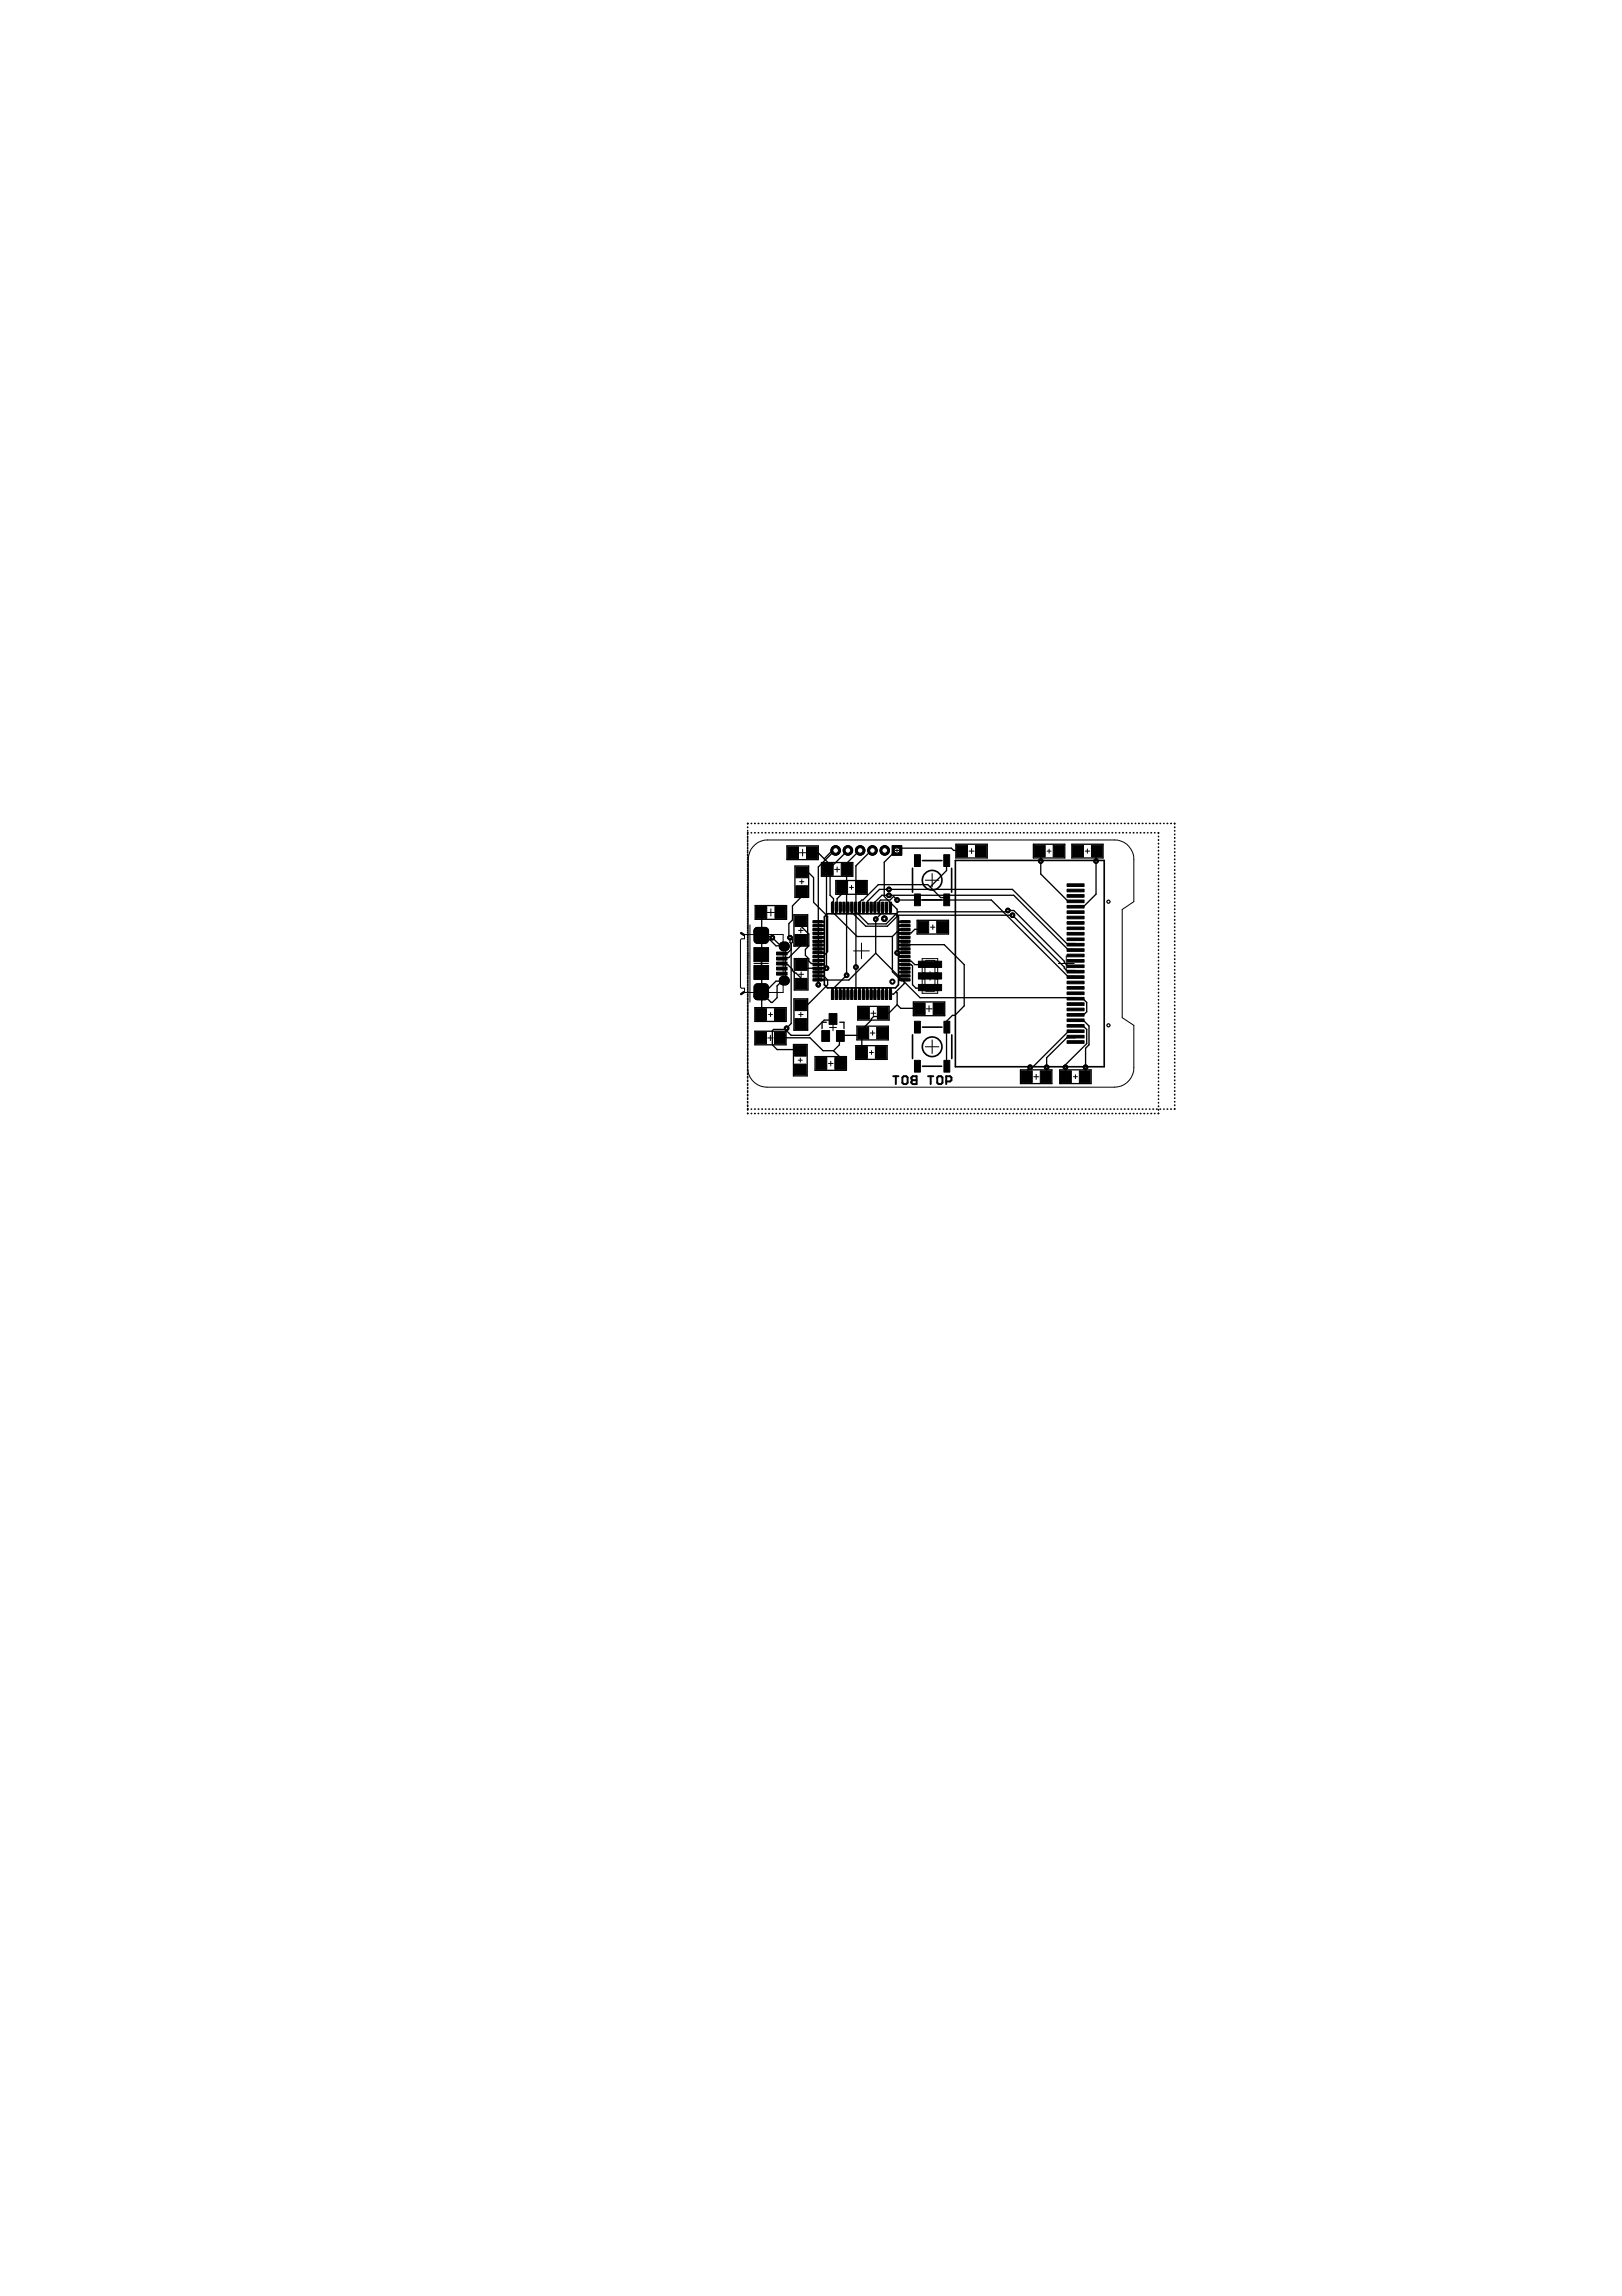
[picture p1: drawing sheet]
<svg xmlns="http://www.w3.org/2000/svg" width="210mm" height="297mm" viewBox="0 0 210 297" stroke-linecap="round" stroke-linejoin="round" font-family="sans-serif">
<defs><g id="words">
<text font-size=".3" x="97" y="126.1" transform="rotate(-90 97 126.1)">PCB FRONT EDGE</text>
</g></defs>
<path d="M115.6 139.2h.7M115.9 139.2v1.1M116.9 139.2h.4l.2 .2v.7l-.2 .2h-.4l-.1-.2v-.7zM117.9 139.4l.2-.2h.5v1.1h-.5l-.2-.2v-.2l.2-.2-.2-.1zM118.1 139.7h.5" fill="none" stroke="#000" stroke-width=".25"/>
<g fill="#000" stroke="#000" stroke-width=".13">
<path d="M115.5 109.4h1.2v1.2h-1.2zM138.1 119.9h2.2v.4h-2.2zM138.1 119.2h2.2v.4h-2.2zM138.1 118.5h2.2v.4h-2.2zM138.1 117.8h2.2v.4h-2.2zM138.1 117.1h2.2v.4h-2.2zM138.1 116.4h2.2v.4h-2.2zM138.1 115.7h2.2v.4h-2.2zM138.1 115h2.2v.4h-2.2zM138.1 114.3h2.2v.4h-2.2zM138.1 134.6h2.2v.4h-2.2zM138.1 133.9h2.2v.4h-2.2z"/>
<path d="M138.1 133.2h2.2v.4h-2.2zM138.1 132.5h2.2v.4h-2.2zM138.1 131.8h2.2v.4h-2.2zM138.1 131.1h2.2v.4h-2.2zM138.1 130.4h2.2v.4h-2.2zM138.1 129.7h2.2v.4h-2.2zM138.1 129h2.2v.4h-2.2zM138.1 128.3h2.2v.4h-2.2zM138.1 127.6h2.2v.4h-2.2zM138.1 126.9h2.2v.4h-2.2zM138.1 126.2h2.2v.4h-2.2zM138.1 125.5h2.2v.4h-2.2z"/>
<path d="M138.1 124.8h2.2v.4h-2.2zM138.1 124.1h2.2v.4h-2.2zM138.1 123.4h2.2v.4h-2.2zM138.1 122.7h2.2v.4h-2.2zM138.1 122h2.2v.4h-2.2zM138.1 121.3h2.2v.4h-2.2zM138.1 120.6h2.2v.4h-2.2z"/>
</g>
<g fill="#000" stroke="#000" stroke-width=".13">
<path d="M97.8 120h1.2a.51 .51 0 0 1 .5 .5 .51 .51 0 0 1-.5 .5h-1a.52 .52 0 0 1-.4-.4 .52 .52 0 0 1 .2-.6z" fill-rule="evenodd"/>
<path d="M97.8 128.4l1.2-.1a.51 .51 0 0 1 .5 .5 .51 .51 0 0 1-.5 .5h-1a.52 .52 0 0 1-.4-.3 .52 .52 0 0 1 .2-.6z" fill-rule="evenodd"/>
<circle cx="101.5" cy="122.4" r=".63"/>
<circle cx="101.5" cy="126.9" r=".63"/>
</g>
<g fill="none" stroke="#000" stroke-width=".21">
<path d="M96.8 107v.1M96.8 107.5h.1M96.8 107.9v.1M96.8 108.4h.1M96.8 108.8v.1M96.8 109.3v.1M96.8 109.8h.1M96.8 110.2v.1M96.8 110.7h.1M96.8 111.1v.1M96.8 111.6v.1M96.8 112.1h.1"/>
<path d="M96.8 112.5v.1M96.8 113v.1M96.8 113.5h.1M96.8 113.9v.1M96.8 114.4h.1M96.8 114.8v.1M96.8 115.3v.1M96.8 115.8h.1M96.8 116.2v.1M96.8 116.7h.1M96.8 117.1v.1M96.8 117.6v.1"/>
<path d="M96.8 118.1h.1M96.8 118.5v.1M96.8 119h.1M96.8 119.4v.1M96.8 119.9v.1M96.8 106.5v.1M97.2 106.5h.1M97.7 106.5h.1M98.1 106.5h.1M98.6 106.5h.1M99.1 106.5h.1M99.5 106.5h.1"/>
<path d="M100 106.5h.1M100.4 106.5h.1M100.9 106.5h.1M101.3 106.5h.1M101.8 106.5h.1M102.3 106.5h.1M102.7 106.5h.1M103.2 106.5h.1M103.7 106.5h.1M104.1 106.5h.1M104.6 106.5h.1M105 106.5h.1"/>
<path d="M105.5 106.5h.1M106 106.5h.1M106.4 106.5h.1M106.9 106.5h.1M107.3 106.5h.1M107.8 106.5h.1M108.2 106.5h.1M108.7 106.5h.1M109.2 106.5h.1M109.6 106.5h.1M110.1 106.5h.1M110.6 106.5h.1"/>
<path d="M111 106.5h.1M111.5 106.5h.1M111.9 106.5h.1M112.4 106.5h.1M112.9 106.5h.1M113.3 106.5h.1M113.8 106.5h.1M114.2 106.5h.1M114.7 106.5h.1M115.2 106.5h.1M115.6 106.5h.1M116.1 106.5h.1"/>
<path d="M116.5 106.5h.1M117 106.5h.1M117.5 106.5h.1M117.9 106.5h.1M118.4 106.5h.1M118.9 106.5h.1M119.3 106.5h.1M119.8 106.5h.1M120.2 106.5h.1M120.7 106.5h.1M121.1 106.5h.1M121.6 106.5h.1"/>
<path d="M122.1 106.5h.1M122.5 106.5h.1M123 106.5h.1M123.4 106.5h.1M123.9 106.5h.1M124.4 106.5h.1M124.8 106.5h.1M125.3 106.5h.1M125.8 106.5h.1M126.2 106.5h.1M126.7 106.5h.1M127.1 106.5h.1"/>
<path d="M127.6 106.5h.1M128 106.5h.1M128.5 106.5h.1M129 106.5h.1M129.4 106.5h.1M129.9 106.5h.1M130.3 106.5h.1M130.8 106.5h.1M131.3 106.5h.1M131.7 106.5h.1M132.2 106.5h.1M132.7 106.5h.1"/>
<path d="M133.1 106.5h.1M133.6 106.5h.1M134 106.5h.1M134.5 106.5h.1M134.9 106.5h.1M135.4 106.5h.1M135.9 106.5h.1M136.3 106.5h.1M136.8 106.5h.1M137.2 106.5h.1M137.7 106.5h.1M138.2 106.5h.1"/>
<path d="M138.6 106.5h.1M139.1 106.5h.1M139.6 106.5h.1M140 106.5h.1M140.5 106.5h.1M140.9 106.5h.1M141.4 106.5h.1M141.8 106.5h.1M142.3 106.5h.1M142.8 106.5h.1M143.2 106.5h.1M143.7 106.5h.1"/>
<path d="M144.1 106.5h.1M144.6 106.5h.1M145.1 106.5h.1M145.5 106.5h.1M146 106.5h.1M146.5 106.5h.1M146.9 106.5h.1M147.4 106.5h.1M147.8 106.5h.1M148.3 106.5h.1M148.8 106.5h.1M149.2 106.5h.1"/>
<path d="M149.7 106.5h.1M150.1 106.5h.1M150.6 106.5h.1M151 106.5h.1M151.5 106.5h.1M152 106.5v.1M152 107v.1M152 107.5h.1M152 107.9v.1M152 108.4h.1M152 108.8v.1M152 109.3v.1"/>
<path d="M152 109.8h.1M152 110.2v.1M152 110.7h.1M152 111.1v.1M152 111.6v.1M152 112.1h.1M152 112.5v.1M152 113v.1M152 113.5h.1M152 113.9v.1M152 114.4h.1M152 114.8v.1"/>
<path d="M152 115.3v.1M152 115.8h.1M152 116.2v.1M152 116.7h.1M152 117.1v.1M152 117.6v.1M152 118.1h.1M152 118.5v.1M152 119h.1M152 119.4v.1M152 119.9v.1M96.8 120.4h.1"/>
<path d="M96.8 120.8v.1M96.8 121.3h.1M96.8 121.8h.1M96.8 122.2v.1M96.8 122.7h.1M96.8 123.1v.1M96.8 123.6v.1M96.8 124.1h.1M96.8 124.5v.1M96.8 125h.1M96.8 125.5h.1M96.8 125.9v.1"/>
<path d="M96.8 126.4h.1M96.8 126.8v.1M96.8 127.3h.1M96.8 127.7v.1M96.8 128.2v.1M96.8 128.7h.1M96.8 129.1v.1M96.8 129.6h.1M96.8 130v.1M96.8 130.5v.1M96.8 131h.1M96.8 131.4v.1"/>
<path d="M96.8 131.9v.1M96.8 132.4h.1M96.8 132.8v.1M96.8 133.3h.1M96.8 133.8h.1M96.8 134.2v.1M96.8 134.7h.1M96.8 135.1v.1M96.8 135.6h.1M96.8 136.1h.1M96.8 136.5v.1M96.8 137h.1"/>
<path d="M96.8 137.4v.1M96.8 137.9h.1M96.8 138.4h.1M96.8 138.8v.1M96.8 139.3h.1M96.8 139.7v.1M152 120.4h.1M152 120.8v.1M152 121.3h.1M152 121.8h.1M152 122.2v.1M152 122.7h.1"/>
<path d="M152 123.1v.1M152 123.6v.1M152 124.1h.1M152 124.5v.1M152 125h.1M152 125.5h.1M152 125.9v.1M152 126.4h.1M152 126.8v.1M152 127.3h.1M152 127.7v.1M152 128.2v.1"/>
<path d="M152 128.7h.1M152 129.1v.1M152 129.6h.1M152 130v.1M152 130.5v.1M152 131h.1M152 131.4v.1M152 131.9v.1M152 132.4h.1M152 132.8v.1M152 133.3h.1M152 133.8h.1"/>
<path d="M152 134.2v.1M152 134.7h.1M152 135.1v.1M152 135.6h.1M152 136.1h.1M152 136.5v.1M152 137h.1M152 137.4v.1M152 137.9h.1M152 138.4h.1M152 138.8v.1M152 139.3h.1"/>
<path d="M152 139.7v.1M96.8 143.4v.1M96.8 140.2v.1M96.8 140.7h.1M96.8 141.1v.1M96.8 141.6h.1M96.8 142v.1M96.8 142.5v.1M96.8 143h.1M97.2 143.5h.1M97.7 143.5h.1M98.1 143.5h.1"/>
<path d="M98.6 143.5h.1M99.1 143.5h.1M99.5 143.5h.1M100 143.5h.1M100.4 143.5h.1M100.9 143.5h.1M101.3 143.5h.1M101.8 143.5h.1M102.3 143.5h.1M102.7 143.5h.1M103.2 143.5h.1M103.7 143.5h.1"/>
<path d="M104.1 143.5h.1M104.6 143.5h.1M105 143.5h.1M105.5 143.5h.1M106 143.5h.1M106.4 143.5h.1M106.9 143.5h.1M107.3 143.5h.1M107.8 143.5h.1M108.2 143.5h.1M108.7 143.5h.1M109.2 143.5h.1"/>
<path d="M109.6 143.5h.1M110.1 143.5h.1M110.6 143.5h.1M111 143.5h.1M111.5 143.5h.1M111.9 143.5h.1M112.4 143.5h.1M112.9 143.5h.1M113.3 143.5h.1M113.8 143.5h.1M114.2 143.5h.1M114.7 143.5h.1"/>
<path d="M115.2 143.5h.1M115.6 143.5h.1M116.1 143.5h.1M116.5 143.5h.1M117 143.5h.1M117.5 143.5h.1M117.9 143.5h.1M118.4 143.5h.1M118.9 143.5h.1M119.3 143.5h.1M119.8 143.5h.1M120.2 143.5h.1"/>
<path d="M120.7 143.5h.1M121.1 143.5h.1M121.6 143.5h.1M122.1 143.5h.1M122.5 143.5h.1M123 143.5h.1M123.4 143.5h.1M123.9 143.5h.1M124.4 143.5h.1M124.8 143.5h.1M125.3 143.5h.1M125.8 143.5h.1"/>
<path d="M126.2 143.5h.1M126.7 143.5h.1M127.1 143.5h.1M127.6 143.5h.1M128 143.5h.1M128.5 143.5h.1M129 143.5h.1M129.4 143.5h.1M129.9 143.5h.1M130.3 143.5h.1M130.8 143.5h.1M131.3 143.5h.1"/>
<path d="M131.7 143.5h.1M132.2 143.5h.1M132.7 143.5h.1M133.1 143.5h.1M133.6 143.5h.1M134 143.5h.1M134.5 143.5h.1M134.9 143.5h.1M135.4 143.5h.1M135.9 143.5h.1M136.3 143.5h.1M136.8 143.5h.1"/>
<path d="M137.2 143.5h.1M137.7 143.5h.1M138.2 143.5h.1M138.6 143.5h.1M139.1 143.5h.1M139.6 143.5h.1M140 143.5h.1M140.5 143.5h.1M140.9 143.5h.1M141.4 143.5h.1M141.8 143.5h.1M142.3 143.5h.1"/>
<path d="M142.8 143.5h.1M143.2 143.5h.1M143.7 143.5h.1M144.1 143.5h.1M144.6 143.5h.1M145.1 143.5h.1M145.5 143.5h.1M146 143.5h.1M146.5 143.5h.1M146.9 143.5h.1M147.4 143.5h.1M147.8 143.5h.1"/>
<path d="M148.3 143.5h.1M148.8 143.5h.1M149.2 143.5h.1M149.7 143.5h.1M150.1 143.5h.1M150.6 143.5h.1M151 143.5h.1M151.5 143.5h.1M152 143.4v.1M152 140.2v.1M152 140.7h.1M152 141.1v.1"/>
<path d="M152 141.6h.1M152 142v.1M152 142.5v.1M152 143h.1"/>
</g>
<g fill="none" stroke="#000" stroke-width=".17">
<path d="M108.1 110h-.1l-2.1 2.2v15.2M109.7 110l-2.7 2.8v12.5M111.3 110l-1.7 1.7v14.5M112.9 110h-.1l-2 2v13.1M113.3 118.9v4.4M115 115.1h16l7 7h1.1l.1 .1M115 115.8h16.2l7 7h.9l.1 .1M116.1 110h-.1l-1.6 1.5v4.5l1.7 1.6v5.7M116.1 116.4h12.2l9.9 9.9h.9l.1 .1M130.4 117.8h.8l6.5 6.6v.1l.5 .5h1M131 118.4l6.7 6.7v.2l.3 .3h1.1l.1 .1M134.7 111.4v1.7l3.5 3.5h1"/>
<path d="M141.8 111.4v4.3l-1.5 1.5h-1l-.1 .1M98.5 120.5l1.2 1.1M99.7 121.6l.7 .8h1.1l.1 .1v4.3l-.1 .1h-1.1l-1.9 1.9M99.9 121.3l-.2 .3M102.2 121.3v.6l.2 .2v10.3l-.6 .6M113.3 123.3l5.8 5.8h20l.2 .1h.9l.4 .5v1.2l-.3 .3h-1l-.1 .1M113.3 123.3l-3.4 3.5h-4M139.2 132.7h1l.4 .5v1.8l-2.7 2.8v.3M139.2 134.1l-.1 .2h-1.1l-2.6 2.5v1.3M139.2 133.4l-.1 .1h-.9l-4.6 4.6h-.3M139.2 132l.1 .1h1l.6 .6v2.5l-.4 .4v2.5"/>
</g>
<circle cx="116.1" cy="110" r=".36" fill="#fff" stroke="#000" stroke-width=".13"/>
<circle cx="114.5" cy="110" r=".61" fill="#000" stroke="#000" stroke-width=".13"/>
<circle cx="114.5" cy="110" r=".36" fill="#fff" stroke="#000" stroke-width=".13"/>
<circle cx="112.9" cy="110" r=".61" fill="#000" stroke="#000" stroke-width=".13"/>
<circle cx="112.9" cy="110" r=".36" fill="#fff" stroke="#000" stroke-width=".13"/>
<circle cx="111.3" cy="110" r=".61" fill="#000" stroke="#000" stroke-width=".13"/>
<circle cx="111.3" cy="110" r=".36" fill="#fff" stroke="#000" stroke-width=".13"/>
<circle cx="109.7" cy="110" r=".61" fill="#000" stroke="#000" stroke-width=".13"/>
<circle cx="109.7" cy="110" r=".36" fill="#fff" stroke="#000" stroke-width=".13"/>
<circle cx="108.1" cy="110" r=".61" fill="#000" stroke="#000" stroke-width=".13"/>
<circle cx="108.1" cy="110" r=".36" fill="#fff" stroke="#000" stroke-width=".13"/>
<circle cx="114.4" cy="118.9" r=".36" fill="#000" stroke="#000" stroke-width=".13"/>
<circle cx="114.4" cy="118.9" r=".19" fill="#fff" stroke="#000" stroke-width=".13"/>
<circle cx="105.9" cy="127.4" r=".3" fill="#000" stroke="#000" stroke-width=".13"/>
<circle cx="105.9" cy="127.4" r=".15" fill="#fff" stroke="#000" stroke-width=".13"/>
<circle cx="113.3" cy="118.9" r=".3" fill="#000" stroke="#000" stroke-width=".13"/>
<circle cx="113.3" cy="118.9" r=".15" fill="#fff" stroke="#000" stroke-width=".13"/>
<circle cx="115" cy="115.1" r=".3" fill="#000" stroke="#000" stroke-width=".13"/>
<circle cx="115" cy="115.1" r=".15" fill="#fff" stroke="#000" stroke-width=".13"/>
<circle cx="115" cy="115.8" r=".3" fill="#000" stroke="#000" stroke-width=".13"/>
<circle cx="115" cy="115.8" r=".15" fill="#fff" stroke="#000" stroke-width=".13"/>
<circle cx="135.4" cy="138.1" r=".3" fill="#000" stroke="#000" stroke-width=".13"/>
<circle cx="135.4" cy="138.1" r=".15" fill="#fff" stroke="#000" stroke-width=".13"/>
<circle cx="137.9" cy="138.1" r=".3" fill="#000" stroke="#000" stroke-width=".13"/>
<circle cx="137.9" cy="138.1" r=".15" fill="#fff" stroke="#000" stroke-width=".13"/>
<circle cx="133.3" cy="138.1" r=".3" fill="#000" stroke="#000" stroke-width=".13"/>
<circle cx="133.3" cy="138.1" r=".15" fill="#fff" stroke="#000" stroke-width=".13"/>
<circle cx="140.5" cy="138.1" r=".3" fill="#000" stroke="#000" stroke-width=".13"/>
<circle cx="140.5" cy="138.1" r=".15" fill="#fff" stroke="#000" stroke-width=".13"/>
<circle cx="134.7" cy="111.4" r=".3" fill="#000" stroke="#000" stroke-width=".13"/>
<circle cx="134.7" cy="111.4" r=".15" fill="#fff" stroke="#000" stroke-width=".13"/>
<circle cx="141.8" cy="111.4" r=".3" fill="#000" stroke="#000" stroke-width=".13"/>
<circle cx="141.8" cy="111.4" r=".15" fill="#fff" stroke="#000" stroke-width=".13"/>
<circle cx="102.2" cy="121.3" r=".3" fill="#000" stroke="#000" stroke-width=".13"/>
<circle cx="102.2" cy="121.3" r=".15" fill="#fff" stroke="#000" stroke-width=".13"/>
<circle cx="101.8" cy="133" r=".3" fill="#000" stroke="#000" stroke-width=".13"/>
<circle cx="101.8" cy="133" r=".15" fill="#fff" stroke="#000" stroke-width=".13"/>
<circle cx="130.4" cy="117.8" r=".3" fill="#000" stroke="#000" stroke-width=".13"/>
<circle cx="130.4" cy="117.8" r=".15" fill="#fff" stroke="#000" stroke-width=".13"/>
<circle cx="131" cy="118.4" r=".3" fill="#000" stroke="#000" stroke-width=".13"/>
<circle cx="131" cy="118.4" r=".15" fill="#fff" stroke="#000" stroke-width=".13"/>
<circle cx="116.1" cy="116.4" r=".3" fill="#000" stroke="#000" stroke-width=".13"/>
<circle cx="116.1" cy="116.4" r=".15" fill="#fff" stroke="#000" stroke-width=".13"/>
<circle cx="116.1" cy="123.3" r=".3" fill="#000" stroke="#000" stroke-width=".13"/>
<circle cx="116.1" cy="123.3" r=".15" fill="#fff" stroke="#000" stroke-width=".13"/>
<circle cx="110.8" cy="125.1" r=".3" fill="#000" stroke="#000" stroke-width=".13"/>
<circle cx="110.8" cy="125.1" r=".15" fill="#fff" stroke="#000" stroke-width=".13"/>
<circle cx="107" cy="125.3" r=".3" fill="#000" stroke="#000" stroke-width=".13"/>
<circle cx="107" cy="125.3" r=".15" fill="#fff" stroke="#000" stroke-width=".13"/>
<circle cx="109.6" cy="126.2" r=".3" fill="#000" stroke="#000" stroke-width=".13"/>
<circle cx="109.6" cy="126.2" r=".15" fill="#fff" stroke="#000" stroke-width=".13"/>
<circle cx="99.9" cy="121.3" r=".3" fill="#000" stroke="#000" stroke-width=".13"/>
<circle cx="99.9" cy="121.3" r=".15" fill="#fff" stroke="#000" stroke-width=".13"/>
<path d="M120.1 139.2h.7M120.4 139.2v1.1M121.5 139.2h.3l.2 .2v.7l-.2 .2h-.3l-.2-.2v-.7zM122.4 139.9h.6l.1-.2v-.3l-.1-.2h-.6v1.1" fill="none" stroke="#000" stroke-width=".25"/>
<g fill="#000" stroke="#000" stroke-width=".13">
<path d="M97.8 117.3h1.4v1.5h-1.4zM100.3 117.3h1.4v1.5h-1.4zM101.9 109.6h1.4v1.5h-1.4zM102.9 118.5h1.5v1.4h-1.5zM103 114.6h1.5v1.4h-1.5zM103 112.2h1.5v1.4h-1.5zM104.4 109.6h1.4v1.5h-1.4zM105.2 119.1h1.2v.3h-1.2zM105.2 119.6h1.2v.3h-1.2zM106.4 111.7h1.4v1.5h-1.4zM107.6 116.7h.3v1.2h-.3zM108.1 116.7h.3v1.2h-.3z"/>
<path d="M108.3 114h1.4v1.6h-1.4zM108.6 116.7h.3v1.2h-.3zM108.9 111.7h1.4v1.5h-1.4zM109.1 116.7h.3v1.2h-.3zM109.6 116.7h.3v1.2h-.3zM110.1 116.7h.3v1.2h-.3zM110.6 116.7h.3v1.2h-.3zM110.7 114h1.4v1.6h-1.4zM111.1 116.7h.3v1.2h-.3zM111.6 116.7h.3v1.2h-.3zM112.1 116.7h.3v1.2h-.3zM112.6 116.7h.3v1.2h-.3z"/>
<path d="M113.1 116.7h.3v1.2h-.3zM113.6 116.7h.3v1.2h-.3zM114.1 116.7h.3v1.2h-.3zM114.6 116.7h.3v1.2h-.3zM115.1 116.7h.3v1.2h-.3zM115.5 109.4h1.2v1.2h-1.2zM116.6 119.6h1.2v.3h-1.2zM116.6 119.1h1.2v.3h-1.2zM118.3 110.6h.8v1.5h-.8zM118.3 115.7h.8v1.5h-.8zM118.8 119.2h1.4v1.5h-1.4zM121.2 119.2h1.4v1.5h-1.4z"/>
<path d="M122.1 110.6h.8v1.5h-.8zM122.1 115.7h.8v1.5h-.8zM123.8 109.3h1.4v1.6h-1.4zM126.2 109.3h1.4v1.6h-1.4zM133.9 109.3h1.4v1.6h-1.4zM136.3 109.3h1.4v1.6h-1.4zM138.8 109.3h1.4v1.6h-1.4zM141.2 109.3h1.4v1.6h-1.4zM97.6 122.6h1.9v1.8h-1.9zM97.6 124.9h1.9v1.8h-1.9zM97.8 130.5h1.4v1.5h-1.4zM97.8 133.5h1.4v1.5h-1.4z"/>
<path d="M100.2 130.5h1.4v1.5h-1.4zM100.2 133.5h1.4v1.5h-1.4zM100.5 124.5h1.4v.3h-1.4zM100.5 123.8h1.4v.4h-1.4zM100.5 123.2h1.4v.3h-1.4zM100.5 125.1h1.4v.4h-1.4zM100.5 125.8h1.4v.4h-1.4zM102.8 137.7h1.5v1.4h-1.5zM102.8 135.2h1.5v1.4h-1.5zM102.9 120.9h1.5v1.4h-1.5zM102.9 129.3h1.5v1.4h-1.5zM102.9 131.8h1.5v1.4h-1.5z"/>
<path d="M102.9 126.6h1.5v1.4h-1.5zM102.9 124.1h1.5v1.4h-1.5zM105.2 120.1h1.2v.3h-1.2zM105.2 120.6h1.2v.3h-1.2zM105.2 121.1h1.2v.3h-1.2zM105.2 121.6h1.2v.3h-1.2zM105.2 122.1h1.2v.3h-1.2zM105.2 122.6h1.2v.3h-1.2zM105.2 123.1h1.2v.3h-1.2zM105.2 123.6h1.2v.3h-1.2zM105.2 124.1h1.2v.3h-1.2zM105.2 124.6h1.2v.3h-1.2z"/>
<path d="M105.2 125.1h1.2v.3h-1.2zM105.2 125.6h1.2v.3h-1.2zM105.2 126.1h1.2v.3h-1.2zM105.2 126.6h1.2v.3h-1.2zM105.6 136.8h1.4v1.5h-1.4zM106.3 133.3h1.1v1.4h-1.1zM107.3 131.1h1v1.4h-1zM107.6 128.1h.3v1.2h-.3zM108 136.8h1.4v1.5h-1.4zM108.1 128.1h.3v1.2h-.3zM108.2 133.3h1.1v1.4h-1.1zM108.6 128.1h.3v1.2h-.3z"/>
<path d="M109.1 128.1h.3v1.2h-.3zM109.6 128.1h.3v1.2h-.3zM110.1 128.1h.3v1.2h-.3zM110.6 128.1h.3v1.2h-.3zM110.8 135.4h1.4v1.5h-1.4zM111 132.9h1.4v1.5h-1.4zM111.1 128.1h.3v1.2h-.3zM111.1 130.3h1.4v1.5h-1.4zM111.6 128.1h.3v1.2h-.3zM112.1 128.1h.3v1.2h-.3zM112.6 128.1h.3v1.2h-.3zM113.1 128.1h.3v1.2h-.3z"/>
<path d="M113.3 135.4h1.4v1.5h-1.4zM113.5 132.9h1.4v1.5h-1.4zM113.5 130.3h1.4v1.5h-1.4zM113.6 128.1h.3v1.2h-.3zM114.1 128.1h.3v1.2h-.3zM114.6 128.1h.3v1.2h-.3zM115.1 128.1h.3v1.2h-.3zM116.6 126.6h1.2v.3h-1.2zM116.6 126.1h1.2v.3h-1.2zM116.6 125.6h1.2v.3h-1.2zM116.6 125.1h1.2v.3h-1.2zM116.6 124.6h1.2v.3h-1.2z"/>
<path d="M116.6 124.1h1.2v.3h-1.2zM116.6 123.6h1.2v.3h-1.2zM116.6 123.1h1.2v.3h-1.2zM116.6 122.6h1.2v.3h-1.2zM116.6 122.1h1.2v.3h-1.2zM116.6 121.6h1.2v.3h-1.2zM116.6 121.1h1.2v.3h-1.2zM116.6 120.6h1.2v.3h-1.2zM116.6 120.1h1.2v.3h-1.2zM118.3 129.8h1.4v1.5h-1.4zM118.3 132.1h.8v1.5h-.8zM118.3 137.2h.8v1.5h-.8z"/>
<path d="M118.9 124.4h3v.8h-3zM118.9 125.9h3v.8h-3zM118.9 127.4h3v.8h-3zM120.8 129.8h1.4v1.5h-1.4zM122.2 132.1h.7v1.5h-.7zM122.2 137.2h.7v1.5h-.7zM132.2 138.5h1.4v1.6h-1.4zM134.6 138.5h1.4v1.6h-1.4zM137.2 138.5h1.4v1.6h-1.4zM139.7 138.5h1.4v1.6h-1.4z"/>
</g>
<g fill="#000" stroke="#000" stroke-width=".13">
<path d="M97.6 127.5l.4-.2h1.2l.3 .4-.1 1.4-.4 .2h-1.2l-.2-.4z" fill-rule="evenodd"/>
<path d="M97.6 120.2l.4-.2 1.2 .1 .3 .4-.1 1.3-.4 .3-1.2-.1-.2-.4z" fill-rule="evenodd"/>
<circle cx="101.5" cy="122.4" r=".63"/>
<circle cx="101.5" cy="126.9" r=".63"/>
</g>
<g fill="none" stroke="#000" stroke-width=".21">
<path d="M96.8 108.2h.1M96.8 108.6v.1M96.8 109.1v.1M96.8 109.6h.1M96.8 110v.1M96.8 110.5v.1M96.8 111h.1M96.8 111.4v.1M96.8 111.9h.1M96.8 112.3v.1M96.8 112.8h.1M96.8 113.2v.1"/>
<path d="M96.8 113.7v.1M96.8 114.2h.1M96.8 114.6v.1M96.8 115.1h.1M96.8 115.5v.1M96.8 116v.1M96.8 116.5h.1M96.8 116.9v.1M96.8 117.4h.1M96.8 117.8v.1M96.8 118.3h.1M96.8 118.8h.1"/>
<path d="M96.8 119.2v.1M96.8 119.7h.1M96.8 107.7v.1M97.2 107.7h.1M97.7 107.7h.1M98.1 107.7h.1M98.6 107.7h.1M99 107.7h.1M99.5 107.7h.1M99.9 107.7h.1M100.4 107.7h.1M100.9 107.7h.1"/>
<path d="M101.3 107.7h.1M101.8 107.7h.1M102.3 107.7h.1M102.7 107.7h.1M103.2 107.7h.1M103.6 107.7h.1M104.1 107.7h.1M104.5 107.7h.1M105 107.7h.1M105.5 107.7h.1M105.9 107.7h.1M106.4 107.7h.1"/>
<path d="M106.8 107.7h.1M107.3 107.7h.1M107.7 107.7h.1M108.2 107.7h.1M108.6 107.7h.1M109.1 107.7h.1M109.6 107.7h.1M110 107.7h.1M110.5 107.7h.1M111 107.7h.1M111.4 107.7h.1M111.9 107.7h.1"/>
<path d="M112.3 107.7h.1M112.8 107.7h.1M113.2 107.7h.1M113.7 107.7h.1M114.2 107.7h.1M114.6 107.7h.1M115.1 107.7h.1M115.5 107.7h.1M116 107.7h.1M116.4 107.7h.1M116.9 107.7h.1M117.4 107.7h.1"/>
<path d="M117.8 107.7h.1M118.3 107.7h.1M118.7 107.7h.1M119.2 107.7h.1M119.7 107.7h.1M120.1 107.7h.1M120.6 107.7h.1M121 107.7h.1M121.5 107.7h.1M121.9 107.7h.1M122.4 107.7h.1M122.9 107.7h.1"/>
<path d="M123.3 107.7h.1M123.8 107.7h.1M124.2 107.7h.1M124.7 107.7h.1M125.1 107.7h.1M125.6 107.7h.1M126.1 107.7h.1M126.5 107.7h.1M127 107.7h.1M127.4 107.7h.1M127.9 107.7h.1M128.4 107.7h.1"/>
<path d="M128.8 107.7h.1M129.3 107.7h.1M129.7 107.7h.1M130.2 107.7h.1M130.6 107.7h.1M131.1 107.7h.1M131.6 107.7h.1M132 107.7h.1M132.5 107.7h.1M132.9 107.7h.1M133.4 107.7h.1M133.8 107.7h.1"/>
<path d="M134.3 107.7h.1M134.8 107.7h.1M135.2 107.7h.1M135.7 107.7h.1M136.1 107.7h.1M136.6 107.7h.1M137.1 107.7h.1M137.5 107.7h.1M138 107.7h.1M138.4 107.7h.1M138.9 107.7h.1M139.3 107.7h.1"/>
<path d="M139.8 107.7h.1M140.3 107.7h.1M140.7 107.7h.1M141.2 107.7h.1M141.6 107.7h.1M142.1 107.7h.1M142.5 107.7h.1M143 107.7h.1M143.5 107.7h.1M143.9 107.7h.1M144.4 107.7h.1M144.8 107.7h.1"/>
<path d="M145.3 107.7h.1M145.8 107.7h.1M146.2 107.7h.1M146.7 107.7h.1M147.1 107.7h.1M147.6 107.7h.1M148 107.7h.1M148.5 107.7h.1M148.9 107.7h.1M149.4 107.7h.1M149.9 107.7v.1M149.9 108.2h.1"/>
<path d="M149.9 108.6v.1M149.9 109.1v.1M149.9 109.6h.1M149.9 110v.1M149.9 110.5v.1M149.9 111h.1M149.9 111.4v.1M149.9 111.9h.1M149.9 112.3v.1M149.9 112.8h.1M149.9 113.2v.1M149.9 113.7v.1"/>
<path d="M149.9 114.2h.1M149.9 114.6v.1M149.9 115.1h.1M149.9 115.5v.1M149.9 116v.1M149.9 116.5h.1M149.9 116.9v.1M149.9 117.4h.1M149.9 117.8v.1M149.9 118.3h.1M149.9 118.8h.1M149.9 119.2v.1"/>
<path d="M149.9 119.7h.1M96.8 120.1v.1M96.8 120.6h.1M96.8 121.1h.1M96.8 121.5v.1M96.8 122h.1M96.8 122.4v.1M96.8 122.9h.1M96.8 123.4h.1M96.8 123.8v.1M96.8 124.3h.1M96.8 124.7v.1"/>
<path d="M96.8 125.2h.1M96.8 125.6v.1M96.8 126.1v.1M96.8 126.6h.1M96.8 127v.1M96.8 127.5h.1M96.8 128h.1M96.8 128.4v.1M96.8 128.9h.1M96.8 129.3v.1M96.8 129.8h.1M96.8 130.2v.1"/>
<path d="M96.8 130.7h.1M96.8 131.1v.1M96.8 131.6v.1M96.8 132.1h.1M96.8 132.5v.1M96.8 133v.1M96.8 133.5h.1M96.8 133.9v.1M96.8 134.4h.1M96.8 134.8v.1M96.8 135.3h.1M96.8 135.7v.1"/>
<path d="M96.8 136.2h.1M96.8 136.7h.1M96.8 137.1v.1M96.8 137.6h.1M96.8 138v.1M96.8 138.5v.1M96.8 139h.1M96.8 139.4v.1M96.8 139.9h.1M149.9 120.1v.1M149.9 120.6h.1M149.9 121.1h.1"/>
<path d="M149.9 121.5v.1M149.9 122h.1M149.9 122.4v.1M149.9 122.9h.1M149.9 123.4h.1M149.9 123.8v.1M149.9 124.3h.1M149.9 124.7v.1M149.9 125.2h.1M149.9 125.6v.1M149.9 126.1v.1M149.9 126.6h.1"/>
<path d="M149.9 127v.1M149.9 127.5h.1M149.9 128h.1M149.9 128.4v.1M149.9 128.9h.1M149.9 129.3v.1M149.9 129.8h.1M149.9 130.2v.1M149.9 130.7h.1M149.9 131.1v.1M149.9 131.6v.1M149.9 132.1h.1"/>
<path d="M149.9 132.5v.1M149.9 133v.1M149.9 133.5h.1M149.9 133.9v.1M149.9 134.4h.1M149.9 134.8v.1M149.9 135.3h.1M149.9 135.7v.1M149.9 136.2h.1M149.9 136.7h.1M149.9 137.1v.1M149.9 137.6h.1"/>
<path d="M149.9 138v.1M149.9 138.5v.1M149.9 139h.1M149.9 139.4v.1M149.9 139.9h.1M96.8 144v.1M96.8 140.3v.1M96.8 140.8h.1M96.8 141.3h.1M96.8 141.7v.1M96.8 142.2h.1M96.8 142.6v.1"/>
<path d="M96.8 143.1v.1M96.8 143.6h.1M97.2 144.1h.1M97.7 144.1h.1M98.1 144.1h.1M98.6 144.1h.1M99 144.1h.1M99.5 144.1h.1M99.9 144.1h.1M100.4 144.1h.1M100.9 144.1h.1M101.3 144.1h.1"/>
<path d="M101.8 144.1h.1M102.3 144.1h.1M102.7 144.1h.1M103.2 144.1h.1M103.6 144.1h.1M104.1 144.1h.1M104.5 144.1h.1M105 144.1h.1M105.5 144.1h.1M105.9 144.1h.1M106.4 144.1h.1M106.8 144.1h.1"/>
<path d="M107.3 144.1h.1M107.7 144.1h.1M108.2 144.1h.1M108.6 144.1h.1M109.1 144.1h.1M109.6 144.1h.1M110 144.1h.1M110.5 144.1h.1M111 144.1h.1M111.4 144.1h.1M111.9 144.1h.1M112.3 144.1h.1"/>
<path d="M112.8 144.1h.1M113.2 144.1h.1M113.7 144.1h.1M114.2 144.1h.1M114.6 144.1h.1M115.1 144.1h.1M115.5 144.1h.1M116 144.1h.1M116.4 144.1h.1M116.9 144.1h.1M117.4 144.1h.1M117.8 144.1h.1"/>
<path d="M118.3 144.1h.1M118.7 144.1h.1M119.2 144.1h.1M119.7 144.1h.1M120.1 144.1h.1M120.6 144.1h.1M121 144.1h.1M121.5 144.1h.1M121.9 144.1h.1M122.4 144.1h.1M122.9 144.1h.1M123.3 144.1h.1"/>
<path d="M123.8 144.1h.1M124.2 144.1h.1M124.7 144.1h.1M125.1 144.1h.1M125.6 144.1h.1M126.1 144.1h.1M126.5 144.1h.1M127 144.1h.1M127.4 144.1h.1M127.9 144.1h.1M128.4 144.1h.1M128.8 144.1h.1"/>
<path d="M129.3 144.1h.1M129.7 144.1h.1M130.2 144.1h.1M130.6 144.1h.1M131.1 144.1h.1M131.6 144.1h.1M132 144.1h.1M132.5 144.1h.1M132.9 144.1h.1M133.4 144.1h.1M133.8 144.1h.1M134.3 144.1h.1"/>
<path d="M134.8 144.1h.1M135.2 144.1h.1M135.7 144.1h.1M136.1 144.1h.1M136.6 144.1h.1M137.1 144.1h.1M137.5 144.1h.1M138 144.1h.1M138.4 144.1h.1M138.9 144.1h.1M139.3 144.1h.1M139.8 144.1h.1"/>
<path d="M140.3 144.1h.1M140.7 144.1h.1M141.2 144.1h.1M141.6 144.1h.1M142.1 144.1h.1M142.5 144.1h.1M143 144.1h.1M143.5 144.1h.1M143.9 144.1h.1M144.4 144.1h.1M144.8 144.1h.1M145.3 144.1h.1"/>
<path d="M145.8 144.1h.1M146.2 144.1h.1M146.7 144.1h.1M147.1 144.1h.1M147.6 144.1h.1M148 144.1h.1M148.5 144.1h.1M148.9 144.1h.1M149.4 144.1h.1M149.9 144v.1M149.9 140.3v.1M149.9 140.8h.1"/>
<path d="M149.9 141.3h.1M149.9 141.7v.1M149.9 142.2h.1M149.9 142.6v.1M149.9 143.1v.1M149.9 143.6h.1"/>
</g>
<g fill="none" stroke="#000" stroke-width=".17">
<path d="M98.5 118l.1 3.2M103.6 119.2h.2v.7l.9 .9v1.6l-.5 .4v.8l.5 .4v.4l.3 .3h.7l.1 .1M103.8 115.3v.7l-1.2 1.2v1.8l-.5 .5v1.7l.5 .4v.3l-.2 .2v.7l-.5 .5h-.6l-.1 .1M103.8 112.9v-.1h.7l.8 .7v3.2l1.8 1.9v4.5l-.6 .6-.7 .1M105.1 110.3h.8l.8 .8M106.7 111.1l.6 .6v.8h-.2l.3 .3v3l.5 .5v.3l-.2 .1v1.3l3.2 3.2h4.6M108.1 110h-.4l-1 1.1M109 114.8l.1 .1v.6l-.8 .8v.9l-.1 .1M110.2 117.3h.1v.8l1.7 1.7h2.8l1.4-1.4h14.8M110.7 117.3l.1 .7 1.5 1.5h2.4l1.5-1.5h14.1l.1-.2M114.2 117.3h-.1v.8l-.8 .8M115 115.1h-1.2l-1.5 1.5-.1 .7"/>
<path d="M115 115.8h-.9l-.9 .9v.6M116.1 110l.1-.3h6.9l.3 .3h1.1v.1M116.1 116.4l-.5-.4-.4 .4h-1.2l-.2 .2v.6l-.1 .1M119.5 120l-.2 .2h-.9l-.5 .5h-1.5l-.2-.2h-.1l-.6 .7M120.4 114.7l-.3-.3h-6.4l-2 2h-.2l-.3 .3v.6M120.4 114.7l1.3 1.4h.6l.2 .3M122.5 111.3v1.3l-2.1 2.1M134.6 110.1l.1 .1v1.2M141.9 110.1l-.1 .1v1.2M98.5 128.3l.5 .6-.4 .5v1.8l-.1 .1M98.6 121.2h1.2l1.2 1.2h.5M98.6 121.2l-.1 7.1"/>
<path d="M100.9 134.3h3.9l1.7 1.6h1.4M101.2 124.7l.1 .1h.6l.7 .6v.2l.2 .3h.2l.8 .7v.7h-.1M101.5 126.9h-.3l-.6 .7v1.5l-.7 .6h-.1l-1.4-1.4h.1M101.6 133.2h-1.5l-.2 .1v1.9l.7 .6h2.7l.3 .1M101.8 133l-.2 .2M103.6 121.6v.8l-1.5 1.5h-.8l-.1 .1M103.6 121.6h.1M103.7 124.8l.4 .5h1.7M105.8 126.8h.1v.6M105.8 126.3h.9l.4 .5v.6l-2.7 2.7h-.6l-.2-.1M107 125.3l-.5 .4-.7 .1M107.8 131.8l-.1 .2h-1l-2 1.9h-2.3l-.8-.7"/>
<path d="M107.9 135.9l.9 .9-.1 .8M109.6 126.2l-1.9 1.8v.7M110.8 125.1l-.1 3.6M111.7 133.6l-.3 .3h-2.6l-.2 .2v1.1l-.7 .7M111.7 133.6l-.2 .2v2.4M115.5 121.2v4.5l1.1 1.1h.6h-.2v.5l-1 1M116 128.3l-.4 .3h-.3l-.1 .1M116 128.3l.1 .2v1.5M116.1 130l-1.1 1.1h-.7l-.5 .4h-.7l-.3 .3v.2l-1 .9v.6l-.1 .1M116.1 130l.5 .5h2.4M116.1 123.3l.5 .4 .6 .1M117.2 124.3l.1 .1h.6l.5 .4h2"/>
<path d="M117.2 124.8h.7l.2 .2v2.4l.4 .4h1.7h.2M117.2 122.3l5-.1 2.6 2.6v5.3l-1.2 1.3h-.3l-.8 .7v5.8M133.3 138.1l-.3 .3v.9h-.1M135.4 138.1v1.2h-.1M137.9 138.1v1.2M140.5 138.1v1.2h-.1"/>
</g>
<circle cx="116.1" cy="110" r=".36" fill="#fff" stroke="#000" stroke-width=".13"/>
<circle cx="114.5" cy="110" r=".61" fill="#000" stroke="#000" stroke-width=".13"/>
<circle cx="114.5" cy="110" r=".36" fill="#fff" stroke="#000" stroke-width=".13"/>
<circle cx="112.9" cy="110" r=".61" fill="#000" stroke="#000" stroke-width=".13"/>
<circle cx="112.9" cy="110" r=".36" fill="#fff" stroke="#000" stroke-width=".13"/>
<circle cx="111.3" cy="110" r=".61" fill="#000" stroke="#000" stroke-width=".13"/>
<circle cx="111.3" cy="110" r=".36" fill="#fff" stroke="#000" stroke-width=".13"/>
<circle cx="109.7" cy="110" r=".61" fill="#000" stroke="#000" stroke-width=".13"/>
<circle cx="109.7" cy="110" r=".36" fill="#fff" stroke="#000" stroke-width=".13"/>
<circle cx="108.1" cy="110" r=".61" fill="#000" stroke="#000" stroke-width=".13"/>
<circle cx="108.1" cy="110" r=".36" fill="#fff" stroke="#000" stroke-width=".13"/>
<circle cx="114.4" cy="118.9" r=".36" fill="#000" stroke="#000" stroke-width=".13"/>
<circle cx="114.4" cy="118.9" r=".19" fill="#fff" stroke="#000" stroke-width=".13"/>
<circle cx="105.9" cy="127.4" r=".3" fill="#000" stroke="#000" stroke-width=".13"/>
<circle cx="105.9" cy="127.4" r=".15" fill="#fff" stroke="#000" stroke-width=".13"/>
<circle cx="113.3" cy="118.9" r=".3" fill="#000" stroke="#000" stroke-width=".13"/>
<circle cx="113.3" cy="118.9" r=".15" fill="#fff" stroke="#000" stroke-width=".13"/>
<circle cx="115" cy="115.1" r=".3" fill="#000" stroke="#000" stroke-width=".13"/>
<circle cx="115" cy="115.1" r=".15" fill="#fff" stroke="#000" stroke-width=".13"/>
<circle cx="115" cy="115.8" r=".3" fill="#000" stroke="#000" stroke-width=".13"/>
<circle cx="115" cy="115.8" r=".15" fill="#fff" stroke="#000" stroke-width=".13"/>
<circle cx="135.4" cy="138.1" r=".3" fill="#000" stroke="#000" stroke-width=".13"/>
<circle cx="135.4" cy="138.1" r=".15" fill="#fff" stroke="#000" stroke-width=".13"/>
<circle cx="137.9" cy="138.1" r=".3" fill="#000" stroke="#000" stroke-width=".13"/>
<circle cx="137.9" cy="138.1" r=".15" fill="#fff" stroke="#000" stroke-width=".13"/>
<circle cx="133.3" cy="138.1" r=".3" fill="#000" stroke="#000" stroke-width=".13"/>
<circle cx="133.3" cy="138.1" r=".15" fill="#fff" stroke="#000" stroke-width=".13"/>
<circle cx="140.5" cy="138.1" r=".3" fill="#000" stroke="#000" stroke-width=".13"/>
<circle cx="140.5" cy="138.1" r=".15" fill="#fff" stroke="#000" stroke-width=".13"/>
<circle cx="134.7" cy="111.4" r=".3" fill="#000" stroke="#000" stroke-width=".13"/>
<circle cx="134.7" cy="111.4" r=".15" fill="#fff" stroke="#000" stroke-width=".13"/>
<circle cx="141.8" cy="111.4" r=".3" fill="#000" stroke="#000" stroke-width=".13"/>
<circle cx="141.8" cy="111.4" r=".15" fill="#fff" stroke="#000" stroke-width=".13"/>
<circle cx="102.2" cy="121.3" r=".3" fill="#000" stroke="#000" stroke-width=".13"/>
<circle cx="102.2" cy="121.3" r=".15" fill="#fff" stroke="#000" stroke-width=".13"/>
<circle cx="101.8" cy="133" r=".3" fill="#000" stroke="#000" stroke-width=".13"/>
<circle cx="101.8" cy="133" r=".15" fill="#fff" stroke="#000" stroke-width=".13"/>
<circle cx="130.4" cy="117.8" r=".3" fill="#000" stroke="#000" stroke-width=".13"/>
<circle cx="130.4" cy="117.8" r=".15" fill="#fff" stroke="#000" stroke-width=".13"/>
<circle cx="131" cy="118.4" r=".3" fill="#000" stroke="#000" stroke-width=".13"/>
<circle cx="131" cy="118.4" r=".15" fill="#fff" stroke="#000" stroke-width=".13"/>
<circle cx="116.1" cy="116.4" r=".3" fill="#000" stroke="#000" stroke-width=".13"/>
<circle cx="116.1" cy="116.4" r=".15" fill="#fff" stroke="#000" stroke-width=".13"/>
<circle cx="116.1" cy="123.3" r=".3" fill="#000" stroke="#000" stroke-width=".13"/>
<circle cx="116.1" cy="123.3" r=".15" fill="#fff" stroke="#000" stroke-width=".13"/>
<circle cx="110.8" cy="125.1" r=".3" fill="#000" stroke="#000" stroke-width=".13"/>
<circle cx="110.8" cy="125.1" r=".15" fill="#fff" stroke="#000" stroke-width=".13"/>
<circle cx="107" cy="125.3" r=".3" fill="#000" stroke="#000" stroke-width=".13"/>
<circle cx="107" cy="125.3" r=".15" fill="#fff" stroke="#000" stroke-width=".13"/>
<circle cx="109.6" cy="126.2" r=".3" fill="#000" stroke="#000" stroke-width=".13"/>
<circle cx="109.6" cy="126.2" r=".15" fill="#fff" stroke="#000" stroke-width=".13"/>
<circle cx="99.9" cy="121.3" r=".3" fill="#000" stroke="#000" stroke-width=".13"/>
<circle cx="99.9" cy="121.3" r=".15" fill="#fff" stroke="#000" stroke-width=".13"/>
<g fill="none" stroke="#000" stroke-width=".21">
<path d="M106.7 118.6l.4-.4h8.8l.4 .4v8.8l-.4 .4h-8.8l-.4-.4zM118.1 112.3v3.1M119.4 111.3h2.5M119.4 116.4h2.5M123.1 112.3v3.1M123.6 111.3h19.3v26.7h-19.3zM118.1 133.9v3M119.4 132.9h2.5M119.4 137.9h2.5M123.2 133.9v3"/>
<circle cx="120.6" cy="113.9" r="1.27"/>
<circle cx="120.6" cy="135.4" r="1.27"/>
</g>
<g fill="none" stroke="#000" stroke-width=".17">
<path d="M97.7 117.2h4.1v1.7h-4.1zM101.8 109.4h4.1v1.8h-4.1zM102.7 118.3h1.8v4.1h-1.8zM102.9 112h1.7v4.1h-1.7zM106.3 111.6h4.1v1.8h-4.1zM108.2 113.9h4v1.8h-4zM118.7 119.1h4v1.7h-4zM123.7 109.2h4.1v1.8h-4.1zM133.7 109.2h4.1v1.8h-4.1zM138.7 109.2h4v1.8h-4zM97.7 130.4h4v1.7h-4zM97.7 133.4h4v1.8h-4z"/>
<path d="M102.7 135.1h1.8v4.1h-1.8zM102.7 129.2h1.8v4.1h-1.8zM102.8 124h1.8v4.1h-1.8zM105.5 136.7h4v1.8h-4zM106.9 132.2h-.5v.9M108.7 132.2h.5v.9M110.7 135.3h4.1v1.8h-4.1zM110.9 132.8h4.1v1.7h-4.1zM111 130.2h4.1v1.8h-4.1zM118.2 129.6h4.1v1.8h-4.1zM132.1 138.4h4v1.8h-4zM137.1 138.4h4.1v1.8h-4.1z"/>
</g>
<circle cx="115.5" cy="127" r=".28" fill="none" stroke="#000" stroke-width=".25"/>
<g fill="#000" stroke="#000" stroke-width=".13">
<path d="M105.5 119.1h1.2v.3h-1.2zM105.5 119.7h1.2v.2h-1.2zM107.6 117h.2v1.2h-.2zM108.1 117h.2v1.2h-.2zM108.6 117h.2v1.2h-.2zM109.1 117h.2v1.2h-.2zM109.6 117h.2v1.2h-.2zM110.1 117h.2v1.2h-.2zM110.6 117h.2v1.2h-.2zM111.1 117h.2v1.2h-.2zM111.6 117h.2v1.2h-.2zM112.1 117h.2v1.2h-.2z"/>
<path d="M112.6 117h.2v1.2h-.2zM113.1 117h.2v1.2h-.2zM113.6 117h.2v1.2h-.2zM114.1 117h.2v1.2h-.2zM114.6 117h.2v1.2h-.2zM115.1 117h.2v1.2h-.2zM116.3 119.7h1.2v.2h-1.2zM116.3 119.1h1.2v.3h-1.2zM97.9 120.5h1.3v.4h-1.3zM97.9 128.5h1.3v.3h-1.3zM101.4 122.1h.1v.7h-.1zM101.4 126.5h.1v.7h-.1z"/>
<path d="M105.5 120.2h1.2v.2h-1.2zM105.5 120.6h1.2v.3h-1.2zM105.5 121.2h1.2v.2h-1.2zM105.5 121.7h1.2v.2h-1.2zM105.5 122.2h1.2v.2h-1.2zM105.5 122.7h1.2v.2h-1.2zM105.5 123.1h1.2v.3h-1.2zM105.5 123.7h1.2v.2h-1.2zM105.5 124.2h1.2v.2h-1.2zM105.5 124.7h1.2v.2h-1.2zM105.5 125.2h1.2v.2h-1.2zM105.5 125.6h1.2v.3h-1.2z"/>
<path d="M105.5 126.2h1.2v.2h-1.2zM105.5 126.7h1.2v.2h-1.2zM107.6 127.8h.2v1.2h-.2zM108.1 127.8h.2v1.2h-.2zM108.6 127.8h.2v1.2h-.2zM109.1 127.8h.2v1.2h-.2zM109.6 127.8h.2v1.2h-.2zM110.1 127.8h.2v1.2h-.2zM110.6 127.8h.2v1.2h-.2zM111.1 127.8h.2v1.2h-.2zM111.6 127.8h.2v1.2h-.2zM112.1 127.8h.2v1.2h-.2z"/>
<path d="M112.6 127.8h.2v1.2h-.2zM113.1 127.8h.2v1.2h-.2zM113.6 127.8h.2v1.2h-.2zM114.1 127.8h.2v1.2h-.2zM114.6 127.8h.2v1.2h-.2zM115.1 127.8h.2v1.2h-.2zM116.3 126.7h1.2v.2h-1.2zM116.3 126.2h1.2v.2h-1.2zM116.3 125.6h1.2v.3h-1.2zM116.3 125.2h1.2v.2h-1.2zM116.3 124.7h1.2v.2h-1.2zM116.3 124.2h1.2v.2h-1.2z"/>
<path d="M116.3 123.7h1.2v.2h-1.2zM116.3 123.1h1.2v.3h-1.2zM116.3 122.7h1.2v.2h-1.2zM116.3 122.2h1.2v.2h-1.2zM116.3 121.7h1.2v.2h-1.2zM116.3 121.2h1.2v.2h-1.2zM116.3 120.6h1.2v.3h-1.2zM116.3 120.2h1.2v.2h-1.2z"/>
</g>
<g fill="none" stroke="#000" stroke-width=".13">
<path d="M97 119.7v9.9M97.4 109.6a2.33 2.33 0 0 1 1.9-.9h44.9a2.47 2.47 0 0 1 2.5 2.5v5.4l-1.5 1.1v14l1.5 1v5.5a2.51 2.51 0 0 1-2.5 2.5h-44.9a2.51 2.51 0 0 1-2.5-2.5v-27.1a2.68 2.68 0 0 1 .6-1.5zM99.3 118h.9M99.8 117.6v.9M103.4 110.3h.9M103.5 114.1h.5M103.8 113.8v.5M103.9 109.9v.8M108 112.5h.7M108.3 112.2v.6M109.9 114.8h.5M110.2 114.6v.5"/>
<path d="M115.8 110h.5M116.1 109.8v.5M119.7 113.9h1.8M120.4 120h.6M120.6 113v1.7M120.7 119.7v.5M125.4 110.1h.6M125.7 109.8v.6M135.5 110.1h.5M135.8 109.9v.5M140.4 110.1h.6M140.7 109.8v.6"/>
<path d="M96.4 120.9h4.9v7.5h-4.9v-.6h-.6v-6.1l.1-.2h.5zM97.6 124.7h1.8M98.5 123.7v1.9M99.4 134.3h.7M99.5 131.3h.5M99.7 133.9v.7M99.7 131v.5M103.3 137.2h.5M103.3 120.4h.6M103.4 126h.6M103.4 131.3h.5M103.6 136.9v.5"/>
<path d="M103.6 120.1v.6M103.6 131v.6M103.7 125.7v.7M107.2 137.6h.6M107.4 132.9h.8M107.5 137.3v.6M107.8 132.5v.8M110.5 123h2M111.5 122v2M112.5 136.2h.5M112.6 133.6h.6M112.7 131.1h.6"/>
<path d="M112.8 135.9v.5M112.9 133.3v.6M113 130.8v.6M119.3 124h2v.6a.19 .19 0 0 0-.1 .1 .19 .19 0 0 0 0 .2h.1v1.1a.2 .2 0 0 0-.2 .2 .2 .2 0 0 0 .2 .2v1.2l-.2 .2 .2 .2v.5h-2v-.5l.2-.2a.2 .2 0 0 0-.2-.2v-1.2a.2 .2 0 0 0 .2-.2 .2 .2 0 0 0-.2-.2v-1.1a.19 .19 0 0 0 .2-.1 .19 .19 0 0 0-.2-.2zM119.4 124.4h.3M119.4 125.2h.3M119.4 125.9h.3M119.4 126.7h.3M119.4 127.4h.3M119.4 128.2h.3M119.7 124.4l.2-.2 1.1 .1-.1 3.9h-1h-.2zM119.7 135.4h1.8"/>
<path d="M119.8 126.3h1.1M119.8 130.5h.8M120.2 130.1v.8M120.4 125.7v1.1M120.6 134.5v1.8M121 125.2h.3M121.1 124.4h.2M121.1 125.9h.2M121.1 126.7h.2M121.1 127.4h.2M121.1 128.2h.2M133.8 139.3h.6"/>
<path d="M134.1 139v.6M137 124.7h2M138 123.6v2.1M138.9 139.3h.5M139.2 139v.6"/>
<circle cx="143.4" cy="132.7" r=".19"/>
</g>
<path d="M95.9 120.7l.4 .2M96.3 128.4l-.4 .2" fill="none" stroke="#000" stroke-width=".32"/>
<circle cx="143.4" cy="132.7" r=".19" fill="#fff" stroke="#000" stroke-width=".13"/>
<circle cx="143.4" cy="116.6" r=".19" fill="none" stroke="#000" stroke-width=".13"/>
<circle cx="143.4" cy="116.6" r=".19" fill="#fff" stroke="#000" stroke-width=".13"/>
<use href="#words"/>
</svg>
